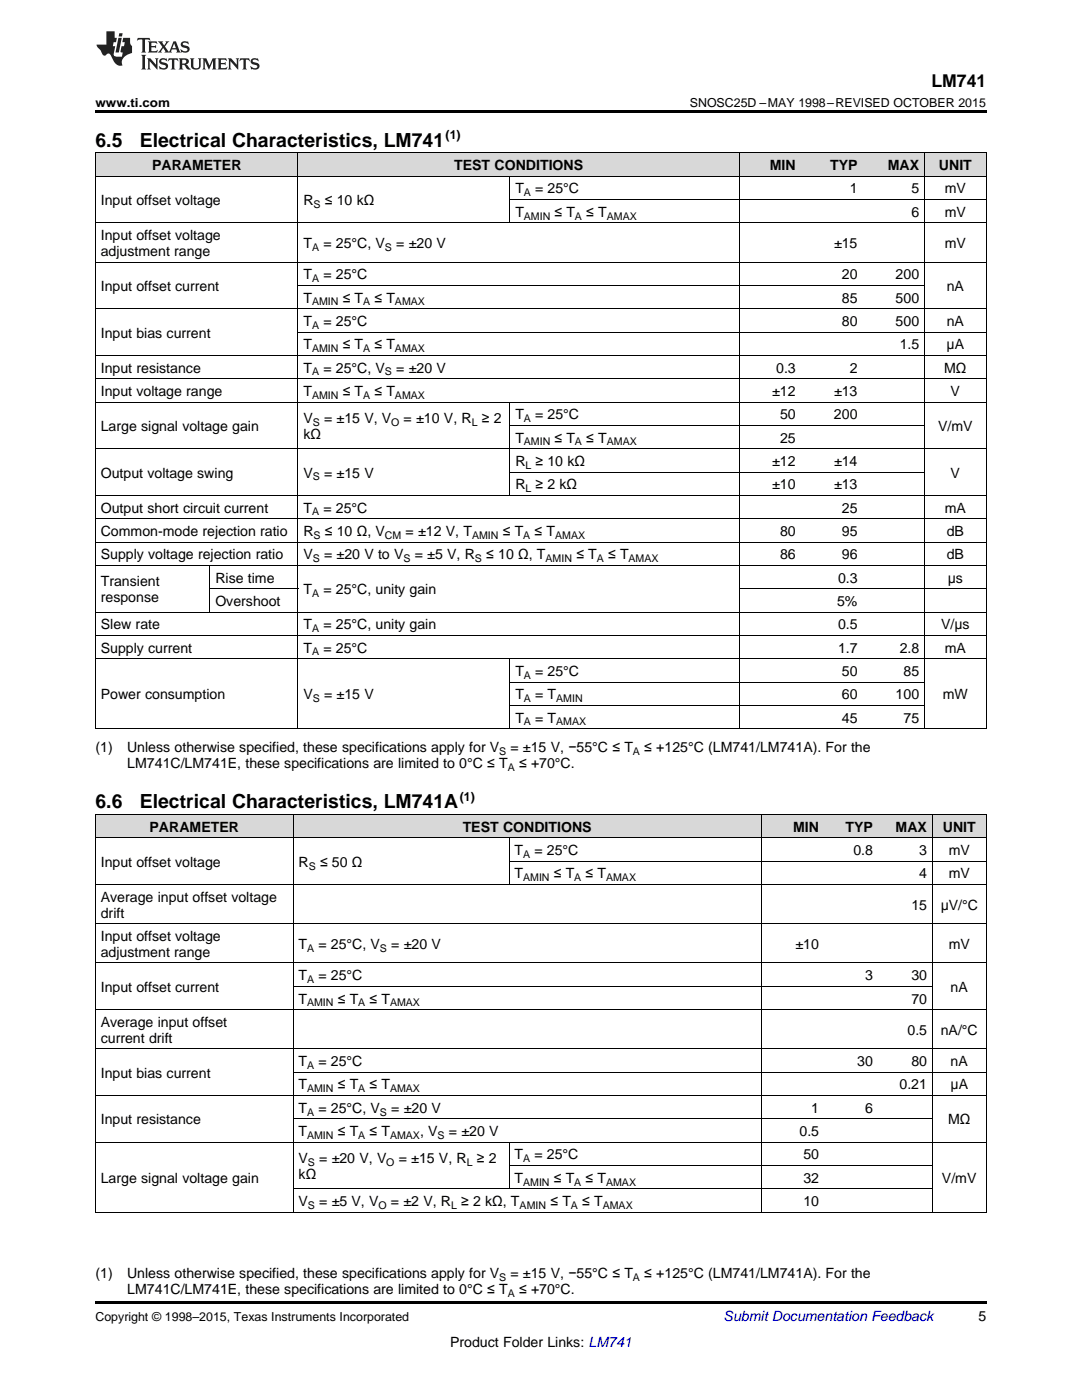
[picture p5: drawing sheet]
<svg xmlns="http://www.w3.org/2000/svg" width="216mm" height="279mm" viewBox="0 0 216 279" stroke-linecap="round" stroke-linejoin="round" font-family="sans-serif">
<defs><g id="words">
<g font-size="3.9">
<text x="19" y="29.3">6.5</text>
<text x="27.9" y="29.3">Electrical Characteristics, LM741</text>
<text x="19" y="161.3">6.6</text>
<text x="27.9" y="161.3">Electrical Characteristics, LM741A</text>
</g>
<text font-size="3.5" x="185.8" y="17.3">LM741</text>
<g font-size="2.8">
<text x="30.3" y="33.9">PARAMETER</text>
<text x="90.6" y="33.9">TEST CONDITIONS</text>
<text x="153.6" y="33.9">MIN</text>
<text x="165.6" y="33.9">TYP</text>
<text x="177.2" y="33.9">MAX</text>
<text x="187.4" y="33.9">UNIT</text>
<text x="20.1" y="40.9">Input offset voltage</text>
<text x="60.6" y="40.9">R</text>
<text x="64.8" y="40.9">≤ 10 kΩ</text>
<text x="102.8" y="38.6">T</text>
<text x="106.8" y="38.6">= 25°C</text>
<text x="169.5" y="38.6">1</text>
<text x="181.9" y="38.6">5</text>
<text x="188.5" y="38.6">mV</text>
<text x="20.1" y="47.9">Input offset voltage</text>
<text x="102.8" y="43.3">T</text>
<text x="110.7" y="43.3">≤ T</text>
<text x="117" y="43.3">≤ T</text>
<text x="181.9" y="43.3">6</text>
<text x="188.5" y="43.3">mV</text>
<text x="20.1" y="51.1">adjustment range</text>
<text x="60.6" y="49.5">T</text>
<text x="64.5" y="49.5">= 25°C, V</text>
<text x="79.1" y="49.5">= ±20 V</text>
<text x="166.4" y="49.5">±15</text>
<text x="188.5" y="49.5">mV</text>
<text x="20.1" y="58.1">Input offset current</text>
<text x="60.6" y="55.7">T</text>
<text x="64.5" y="55.7">= 25°C</text>
<text x="168" y="55.7">20</text>
<text x="178.7" y="55.7">200</text>
<text x="188.9" y="58.1">nA</text>
<text x="60.6" y="60.4">T</text>
<text x="60.6" y="65.1">T</text>
<text x="64.5" y="65.1">= 25°C</text>
<text x="68.4" y="60.4">≤ T</text>
<text x="74.7" y="60.4">≤ T</text>
<text x="168" y="60.4">85</text>
<text x="168" y="65.1">80</text>
<text x="178.7" y="60.4">500</text>
<text x="178.7" y="65.1">500</text>
<text x="188.9" y="65.1">nA</text>
<text x="20.1" y="67.4">Input bias current</text>
<text x="60.6" y="69.7">T</text>
<text x="68.4" y="69.7">≤ T</text>
<text x="74.7" y="69.7">≤ T</text>
<text x="179.5" y="69.7">1.5</text>
<text x="188.9" y="69.7">μA</text>
<text x="20.1" y="74.4">Input resistance</text>
<text x="60.6" y="74.4">T</text>
<text x="64.5" y="74.4">= 25°C, V</text>
<text x="79.1" y="74.4">= ±20 V</text>
<text x="154.9" y="74.4">0.3</text>
<text x="169.5" y="74.4">2</text>
<text x="188.4" y="74.4">MΩ</text>
<text x="20.1" y="79">Input voltage range</text>
<text x="60.6" y="79">T</text>
<text x="68.4" y="79">≤ T</text>
<text x="74.7" y="79">≤ T</text>
<text x="102.8" y="83.7">T</text>
<text x="106.8" y="83.7">= 25°C</text>
<text x="154.1" y="79">±12</text>
<text x="155.6" y="83.7">50</text>
<text x="166.4" y="83.7">200</text>
<text x="166.4" y="79">±13</text>
<text x="189.7" y="79">V</text>
<text x="20.1" y="86">Large signal voltage gain</text>
<text x="60.6" y="84.4">V</text>
<text x="60.6" y="87.6">kΩ</text>
<text x="64.7" y="84.4">= ±15 V, V</text>
<text x="80.5" y="84.4">= ±10 V, R</text>
<text x="96.1" y="84.4">≥ 2</text>
<text x="102.8" y="88.3">T</text>
<text x="110.7" y="88.3">≤ T</text>
<text x="117" y="88.3">≤ T</text>
<text x="155.6" y="88.3">25</text>
<text x="187.2" y="86">V/mV</text>
<text x="20.1" y="95.3">Output voltage swing</text>
<text x="60.6" y="95.3">V</text>
<text x="64.7" y="95.3">= ±15 V</text>
<text x="102.8" y="93">R</text>
<text x="106.9" y="93">≥ 10 kΩ</text>
<text x="154.1" y="93">±12</text>
<text x="166.4" y="93">±14</text>
<text x="189.7" y="95.3">V</text>
<text x="102.8" y="97.6">R</text>
<text x="106.9" y="97.6">≥ 2 kΩ</text>
<text x="154.1" y="97.6">±10</text>
<text x="166.4" y="97.6">±13</text>
<text x="20.1" y="102.3">Output short circuit current</text>
<text x="20.1" y="107">Common-mode rejection ratio</text>
<text x="60.6" y="102.3">T</text>
<text x="60.6" y="107">R</text>
<text x="64.5" y="102.3">= 25°C</text>
<text x="64.8" y="107">≤ 10 Ω, V</text>
<text x="80.9" y="107">= ±12 V, T</text>
<text x="100.3" y="107">≤ T</text>
<text x="106.7" y="107">≤ T</text>
<text x="155.6" y="107">80</text>
<text x="168" y="102.3">25</text>
<text x="168" y="107">95</text>
<text x="188.5" y="102.3">mA</text>
<text x="188.9" y="107">dB</text>
<text x="20.1" y="111.6">Supply voltage rejection ratio</text>
<text x="60.6" y="111.6">V</text>
<text x="64.7" y="111.6">= ±20 V to V</text>
<text x="82.8" y="111.6">= ±5 V, R</text>
<text x="97" y="111.6">≤ 10 Ω, T</text>
<text x="115" y="111.6">≤ T</text>
<text x="121.3" y="111.6">≤ T</text>
<text x="155.6" y="111.6">86</text>
<text x="168" y="111.6">96</text>
<text x="188.9" y="111.6">dB</text>
<text x="20.1" y="117">Transient</text>
<text x="43" y="116.3">Rise time</text>
<text x="60.6" y="118.6">T</text>
<text x="64.5" y="118.6">= 25°C, unity gain</text>
<text x="167.2" y="116.3">0.3</text>
<text x="189.1" y="116.3">μs</text>
<text x="20.1" y="120.2">response</text>
<text x="20.1" y="125.6">Slew rate</text>
<text x="43" y="120.9">Overshoot</text>
<text x="60.6" y="125.6">T</text>
<text x="64.5" y="125.6">= 25°C, unity gain</text>
<text x="167" y="120.9">5%</text>
<text x="167.2" y="125.6">0.5</text>
<text x="187.8" y="125.6">V/μs</text>
<text x="20.1" y="130.2">Supply current</text>
<text x="60.6" y="130.2">T</text>
<text x="64.5" y="130.2">= 25°C</text>
<text x="167.2" y="130.2">1.7</text>
<text x="179.5" y="130.2">2.8</text>
<text x="188.5" y="130.2">mA</text>
<text x="102.8" y="134.9">T</text>
<text x="106.8" y="134.9">= 25°C</text>
<text x="168" y="134.9">50</text>
<text x="180.3" y="134.9">85</text>
<text x="20.1" y="139.6">Power consumption</text>
<text x="60.6" y="139.6">V</text>
<text x="64.7" y="139.6">= ±15 V</text>
<text x="102.8" y="139.6">T</text>
<text x="106.8" y="139.6">= T</text>
<text x="168" y="139.6">60</text>
<text x="178.7" y="139.6">100</text>
<text x="188.1" y="139.6">mW</text>
<text x="102.8" y="144.2">T</text>
<text x="106.8" y="144.2">= T</text>
<text x="168" y="144.2">45</text>
<text x="180.3" y="144.2">75</text>
<text x="19" y="150.1">(1)</text>
<text x="25.4" y="150.1">Unless otherwise specified, these specifications apply for V</text>
<text x="25.4" y="153.2">LM741C/LM741E, these specifications are limited to 0°C ≤ T</text>
<text x="101.9" y="150.1">= ±15 V, −55°C ≤ T</text>
<text x="103.6" y="153.2">≤ +70°C.</text>
<text x="128.6" y="150.1">≤ +125°C (LM741/LM741A). For the</text>
<text x="29.8" y="166">PARAMETER</text>
<text x="92.3" y="166">TEST CONDITIONS</text>
<text x="158.3" y="166">MIN</text>
<text x="168.7" y="166">TYP</text>
<text x="178.7" y="166">MAX</text>
<text x="188.1" y="166">UNIT</text>
<text x="20.1" y="173">Input offset voltage</text>
<text x="59.6" y="173">R</text>
<text x="63.9" y="173">≤ 50 Ω</text>
<text x="102.7" y="170.6">T</text>
<text x="106.6" y="170.6">= 25°C</text>
<text x="170.3" y="170.6">0.8</text>
<text x="183.4" y="170.6">3</text>
<text x="189.3" y="170.6">mV</text>
<text x="20.1" y="180">Average input offset voltage</text>
<text x="102.7" y="175.3">T</text>
<text x="110.5" y="175.3">≤ T</text>
<text x="116.8" y="175.3">≤ T</text>
<text x="183.4" y="175.3">4</text>
<text x="189.3" y="175.3">mV</text>
<text x="20.1" y="183.1">drift</text>
<text x="181.9" y="181.5">15</text>
<text x="187.7" y="181.5">μV/°C</text>
<text x="20.1" y="187.8">Input offset voltage</text>
<text x="20.1" y="191">adjustment range</text>
<text x="59.6" y="189.4">T</text>
<text x="63.5" y="189.4">= 25°C, V</text>
<text x="78.1" y="189.4">= ±20 V</text>
<text x="158.7" y="189.4">±10</text>
<text x="189.3" y="189.4">mV</text>
<text x="20.1" y="197.9">Input offset current</text>
<text x="59.6" y="195.6">T</text>
<text x="63.5" y="195.6">= 25°C</text>
<text x="172.6" y="195.6">3</text>
<text x="181.9" y="195.6">30</text>
<text x="189.7" y="197.9">nA</text>
<text x="59.6" y="200.3">T</text>
<text x="67.4" y="200.3">≤ T</text>
<text x="73.7" y="200.3">≤ T</text>
<text x="181.9" y="200.3">70</text>
<text x="20.1" y="204.9">Average input offset</text>
<text x="20.1" y="208.1">current drift</text>
<text x="181.1" y="206.5">0.5</text>
<text x="187.7" y="206.5">nA/°C</text>
<text x="20.1" y="215.1">Input bias current</text>
<text x="59.6" y="212.8">T</text>
<text x="63.5" y="212.8">= 25°C</text>
<text x="171.1" y="212.8">30</text>
<text x="181.9" y="212.8">80</text>
<text x="189.7" y="212.8">nA</text>
<text x="59.6" y="217.4">T</text>
<text x="67.4" y="217.4">≤ T</text>
<text x="73.7" y="217.4">≤ T</text>
<text x="179.5" y="217.4">0.21</text>
<text x="189.7" y="217.4">μA</text>
<text x="20.1" y="224.4">Input resistance</text>
<text x="59.6" y="222.1">T</text>
<text x="59.6" y="226.7">T</text>
<text x="63.5" y="222.1">= 25°C, V</text>
<text x="67.4" y="226.7">≤ T</text>
<text x="73.7" y="226.7">≤ T</text>
<text x="78.1" y="222.1">= ±20 V</text>
<text x="83.8" y="226.7">, V</text>
<text x="89.6" y="226.7">= ±20 V</text>
<text x="159.5" y="226.7">0.5</text>
<text x="161.9" y="222.1">1</text>
<text x="172.6" y="222.1">6</text>
<text x="189.2" y="224.4">MΩ</text>
<text x="59.6" y="232.1">V</text>
<text x="63.7" y="232.1">= ±20 V, V</text>
<text x="79.6" y="232.1">= ±15 V, R</text>
<text x="95.1" y="232.1">≥ 2</text>
<text x="102.7" y="231.4">T</text>
<text x="106.6" y="231.4">= 25°C</text>
<text x="160.3" y="231.4">50</text>
<text x="20.1" y="236">Large signal voltage gain</text>
<text x="59.6" y="235.3">kΩ</text>
<text x="102.7" y="236">T</text>
<text x="110.5" y="236">≤ T</text>
<text x="116.8" y="236">≤ T</text>
<text x="160.3" y="236">32</text>
<text x="188" y="236">V/mV</text>
<text x="59.6" y="240.7">V</text>
<text x="63.7" y="240.7">= ±5 V, V</text>
<text x="78" y="240.7">= ±2 V, R</text>
<text x="92" y="240.7">≥ 2 kΩ, T</text>
<text x="109.8" y="240.7">≤ T</text>
<text x="116.2" y="240.7">≤ T</text>
<text x="160.3" y="240.7">10</text>
<text x="19" y="255.1">(1)</text>
<text x="25.4" y="255.1">Unless otherwise specified, these specifications apply for V</text>
<text x="101.9" y="255.1">= ±15 V, −55°C ≤ T</text>
<text x="128.6" y="255.1">≤ +125°C (LM741/LM741A). For the</text>
<text x="25.4" y="258.2">LM741C/LM741E, these specifications are limited to 0°C ≤ T</text>
<text x="103.6" y="258.2">≤ +70°C.</text>
<text x="195.3" y="263.6">5</text>
<text x="89.8" y="268.9">Product Folder Links: LM741</text>
</g>
<text font-size="2.8" fill="#0000c8" x="144.4" y="263.6">Submit Documentation Feedback</text>
<g font-size="2.5">
<text x="19" y="21.4">www.ti.com</text>
<text x="137.7" y="21.4">SNOSC25D –MAY 1998–REVISED OCTOBER 2015</text>
<text x="88.9" y="27.7">(1)</text>
<text x="91.7" y="159.8">(1)</text>
<text x="19" y="263.6">Copyright © 1998–2015, Texas Instruments Incorporated</text>
</g>
<g font-size="2.1">
<text x="62.6" y="41.5">S</text>
<text x="104.5" y="39.2">A</text>
<text x="104.5" y="43.8">AMIN</text>
<text x="114.7" y="43.8">A</text>
<text x="121.1" y="43.8">AMAX</text>
<text x="62.3" y="50.1">A</text>
<text x="76.8" y="50.1">S</text>
<text x="62.3" y="56.3">A</text>
<text x="62.3" y="61">AMIN</text>
<text x="62.3" y="65.6">A</text>
<text x="72.5" y="61">A</text>
<text x="78.8" y="61">AMAX</text>
<text x="62.3" y="70.3">AMIN</text>
<text x="72.5" y="70.3">A</text>
<text x="78.8" y="70.3">AMAX</text>
<text x="62.3" y="74.9">A</text>
<text x="76.8" y="74.9">S</text>
<text x="62.3" y="79.6">AMIN</text>
<text x="72.5" y="79.6">A</text>
<text x="78.8" y="79.6">AMAX</text>
<text x="62.4" y="85">S</text>
<text x="78.1" y="85">O</text>
<text x="94.1" y="85">L</text>
<text x="104.5" y="84.2">A</text>
<text x="104.5" y="88.9">AMIN</text>
<text x="114.7" y="88.9">A</text>
<text x="121.1" y="88.9">AMAX</text>
<text x="62.4" y="95.9">S</text>
<text x="104.8" y="93.6">L</text>
<text x="104.8" y="98.2">L</text>
<text x="62.3" y="102.9">A</text>
<text x="62.6" y="107.5">S</text>
<text x="76.8" y="107.5">CM</text>
<text x="94.2" y="107.5">AMIN</text>
<text x="104.4" y="107.5">A</text>
<text x="110.8" y="107.5">AMAX</text>
<text x="62.4" y="112.2">S</text>
<text x="80.5" y="112.2">S</text>
<text x="94.8" y="112.2">S</text>
<text x="108.9" y="112.2">AMIN</text>
<text x="119.1" y="112.2">A</text>
<text x="125.4" y="112.2">AMAX</text>
<text x="62.3" y="119.2">A</text>
<text x="62.3" y="126.2">A</text>
<text x="62.3" y="130.8">A</text>
<text x="104.5" y="135.5">A</text>
<text x="62.4" y="140.1">S</text>
<text x="104.5" y="140.1">A</text>
<text x="111" y="140.1">AMIN</text>
<text x="104.5" y="144.8">A</text>
<text x="111" y="144.8">AMAX</text>
<text x="99.6" y="150.6">S</text>
<text x="101.3" y="153.8">A</text>
<text x="126.3" y="150.6">A</text>
<text x="61.6" y="173.5">S</text>
<text x="104.4" y="171.2">A</text>
<text x="104.4" y="175.9">AMIN</text>
<text x="114.6" y="175.9">A</text>
<text x="120.9" y="175.9">AMAX</text>
<text x="61.3" y="189.9">A</text>
<text x="75.8" y="189.9">S</text>
<text x="61.3" y="196.2">A</text>
<text x="61.3" y="200.8">AMIN</text>
<text x="71.5" y="200.8">A</text>
<text x="77.8" y="200.8">AMAX</text>
<text x="61.3" y="213.3">A</text>
<text x="61.3" y="218">AMIN</text>
<text x="71.5" y="218">A</text>
<text x="77.8" y="218">AMAX</text>
<text x="61.3" y="222.6">A</text>
<text x="61.3" y="227.3">AMIN</text>
<text x="71.5" y="227.3">A</text>
<text x="75.8" y="222.6">S</text>
<text x="77.8" y="227.3">AMAX</text>
<text x="87.3" y="227.3">S</text>
<text x="61.5" y="232.7">S</text>
<text x="77.1" y="232.7">O</text>
<text x="93.1" y="232.7">L</text>
<text x="104.4" y="232">A</text>
<text x="104.4" y="236.6">AMIN</text>
<text x="114.6" y="236.6">A</text>
<text x="120.9" y="236.6">AMAX</text>
<text x="61.5" y="241.3">S</text>
<text x="75.5" y="241.3">O</text>
<text x="90" y="241.3">L</text>
<text x="103.7" y="241.3">AMIN</text>
<text x="113.9" y="241.3">A</text>
<text x="120.3" y="241.3">AMAX</text>
<text x="99.6" y="255.6">S</text>
<text x="126.3" y="255.6">A</text>
<text x="101.3" y="258.8">A</text>
</g>
</g></defs>
<g fill="#d8d8d8">
<path d="M19 162.6h21.6v4.7h-21.6z"/>
<path d="M40.6 162.6h17.9v4.7h-17.9z"/>
<path d="M58.5 162.6h43.1v4.7h-43.1z"/>
<path d="M101.6 162.6h25.2v4.7h-25.2z"/>
<path d="M126.8 162.6h25.1v4.7h-25.1z"/>
<path d="M151.9 162.6h12.6v4.7h-12.6z"/>
<path d="M164.5 162.6h10.8v4.7h-10.8z"/>
<path d="M175.3 162.6h10.8v4.7h-10.8z"/>
<path d="M186.1 162.6h10.7v4.7h-10.7z"/>
<path d="M19 30.6h22.9v4.6h-22.9z"/>
<path d="M41.9 30.6h17.6v4.6h-17.6z"/>
<path d="M59.5 30.6h42.3v4.6h-42.3z"/>
<path d="M101.8 30.6h26.4v4.6h-26.4z"/>
<path d="M128.2 30.6h19.3v4.6h-19.3z"/>
<path d="M147.5 30.6h12.4v4.6h-12.4z"/>
<path d="M159.9 30.6h12.3v4.6h-12.3z"/>
<path d="M172.2 30.6h12.3v4.6h-12.3z"/>
<path d="M184.5 30.6h12.3v4.6h-12.3z"/>
</g>
<path d="M19 22h177.8v.5h-177.8zM19 145.5h.2zM59.4 145.5h.1zM101.7 145.5h.1zM128.1 145.5h.1zM147.4 145.5h.1zM159.8 145.5h.1zM172.1 145.5h.1zM184.4 145.5h.1zM196.7 145.5h.1zM19 259.7h177.8v.5h-177.8z" fill="#000"/>
<g fill="none" stroke="#000" stroke-width=".2">
<path d="M19 35.2h177.8M19 30.5h177.8M19.1 30.5v115M59.5 30.5v115M101.7 35.2v9.3M101.8 39.8h95M147.5 30.5v115M184.4 30.5v115M196.8 30.5v115M19 52.3h177.8M19 44.5h177.8M59.5 57h125"/>
<path d="M19 75.6h177.8M19 70.9h177.8M19 61.6h177.8M59.5 66.3h137.3M19 98.9h177.8M19 89.6h177.8M19 80.2h177.8M101.7 80.3v18.6M101.8 94.2h82.7M101.8 84.9h82.7M19 112.8h177.8M19 108.2h177.8"/>
<path d="M19 103.5h177.8M41.9 112.9v9.3M41.9 117.5h17.6M147.5 117.5h49.3M19 131.5h177.8M19 126.8h177.8M19 122.1h177.8M101.7 131.5v14M101.8 136.1h82.7M19 145.4h177.8M101.8 140.8h82.7M19 176.5h177.8"/>
<path d="M19 167.2h177.8M19 162.5h177.8M19.1 162.6v79.4M58.5 162.6v79.4M101.6 167.2v9.4M101.6 171.9h95.2M151.9 162.6v79.4M186 162.6v79.4M196.8 162.6v79.4M19 192.2h177.8M19 184.3h177.8M58.5 196.8h127.6"/>
<path d="M19 218.6h177.8M19 209.3h177.8M19 201.5h177.8M58.5 214h138.3M19 227.9h177.8M58.5 237.3h127.6M58.5 223.3h127.6M101.6 228v9.3M101.6 232.6h84.5M19 241.9h177.8"/>
</g>
<g fill="#231f20">
<path d="M27.5 7.6l-.1 .5 .4-.2h.6v.1v2.1l-.2 .4h1l-.3-.4v-2.1l.1-.1h.5l.5 .2-.2-.5zM29.5 8.3l.2 .3v1.5l-.2 .4h1.8l.2-.6a1.04 1.04 0 0 1-1.3 .2v-.7h.6l.3 .2v-.6l-.3 .2h-.6v-.6l.8-.1 .4 .3-.2-.5zM31.5 8.3l.9 1.1-.9 1.1h.8l-.2-.2 .5-.7 .4 .7-.2 .2h1.5l-.1-.2 .1-.4h.9l.1 .4-.2 .2h1l-.3-.3-.7-1.9h-.5l-.9 2-.8-1 .9-1h-.8l.1 .3-.3 .5-.4-.6 .2-.2zM34.7 8.6l.4 1h-.7zM36.3 8.4a.63 .63 0 0 0-.2 .7 .63 .63 0 0 0 .6 .4l.6 .2 .1 .2a.75 .75 0 0 1-.7 .4 .75 .75 0 0 1-.6-.5l.1 .7 .1-.1a1.11 1.11 0 0 0 1.5-.6 1.13 1.13 0 0 0-1.2-.8l-.1-.4a1.04 1.04 0 0 1 1.2 .2l-.2-.5-.1 .1-.5-.2zM28.2 10.9l.2 .4v2.2l-.2 .4h1l-.3-.4v-2.2l.3-.4zM29.3 11.6l.3 .4v1.5l-.3 .4h.8l-.2-.4v-1.3l1.5 1.7v-1.9l.2-.4h-.7l.2 .4v.9l-1.1-1.3zM32 11.8a.62 .62 0 0 0-.2 .7 .62 .62 0 0 0 .6 .4l.6 .1 .1 .3a.76 .76 0 0 1-.7 .3 .76 .76 0 0 1-.6-.4l.1 .7 .1-.1a1.11 1.11 0 0 0 1.5-.6 1.13 1.13 0 0 0-1.2-.8l-.1-.4a1.04 1.04 0 0 1 1.2 .2l-.2-.6-.1 .1-.5-.1zM33.7 11.6l-.2 .6a.61 .61 0 0 1 .8-.3v1.6l-.2 .4h.9l-.2-.4v-1.6a.63 .63 0 0 1 .8 .3l-.2-.6zM35.6 11.6l.3 .4v1.5l-.3 .4h1l-.2-.2v-.8l.5 .2a.76 .76 0 0 0 1.2 .7l-1-1a.58 .58 0 0 0 .6-.5 .58 .58 0 0 0-.5-.6zM36.4 11.9h.1a.45 .45 0 0 1 .5 .1 .45 .45 0 0 1 .1 .5l-.7 .2zM37.9 11.6l.2 .2a2.17 2.17 0 0 0 .3 1.9 .99 .99 0 0 0 1.6-.6v-1.1l.2-.4h-.7l.2 .2a1.92 1.92 0 0 1-.2 1.8 .6 .6 0 0 1-.9-.5v-1.1l.2-.4zM40.4 11.6l.2 .4v1.5l-.2 .4h.7l-.2-.4v-1.4l.8 1.8 .8-1.8v1.4l-.2 .4h.9l-.2-.4v-1.5l.2-.4h-.8l-.6 1.5-.6-1.5zM43.4 11.6l.2 .4v1.5l-.2 .4h1.8l.2-.6a1.04 1.04 0 0 1-1.3 .1v-.6h.5l.4 .2v-.6l-.4 .2h-.5v-.7h.8l.3 .3-.1-.6zM45.5 11.6l.2 .4v1.5l-.2 .4h.7l-.2-.4v-1.3l1.5 1.7v-1.9l.2-.4h-.7l.2 .4v.9l-1.1-1.3zM47.9 11.6l-.1 .6a.61 .61 0 0 1 .8-.3v1.6l-.3 .4h1l-.3-.4 .1-1.6a.63 .63 0 0 1 .7 .3l-.1-.6zM50.2 11.8a.62 .62 0 0 0-.2 .7 .62 .62 0 0 0 .6 .4l.6 .1 .2 .3a.76 .76 0 0 1-.8 .3 .76 .76 0 0 1-.6-.4l.1 .7 .2-.1a1.11 1.11 0 0 0 1.5-.6 1.13 1.13 0 0 0-1.3-.8l-.1-.4a1.04 1.04 0 0 1 1.2 .2l-.1-.6-.2 .1-.5-.1z"/>
<path d="M21.2 6.3v2.6h-1.9l.1 .4 .7 .9a.91 .91 0 0 0 1 .8 .56 .56 0 0 1 .5-.3 .56 .56 0 0 1 .5 .3l.4 .8a1.53 1.53 0 0 0 1.9 1.2 1.54 1.54 0 0 1 1-2.1l.9-.3v-1.4a1.52 1.52 0 0 1-.3-1.6h-1.4l-.2 .8h.5l-.2 .8h-.4l-.2 1v.2l.4 .1-.2 .8a1.93 1.93 0 0 1-1.6-.3l.3-1.8h-.5l.2-.8h.4l.2-.8h-.4v-1.3zM23.6 7.6l-.6 2.9h.7l.6-2.9zM23.8 6.6l-.1 .7h.6l.2-.7z"/>
</g>
<use href="#words"/>
</svg>
